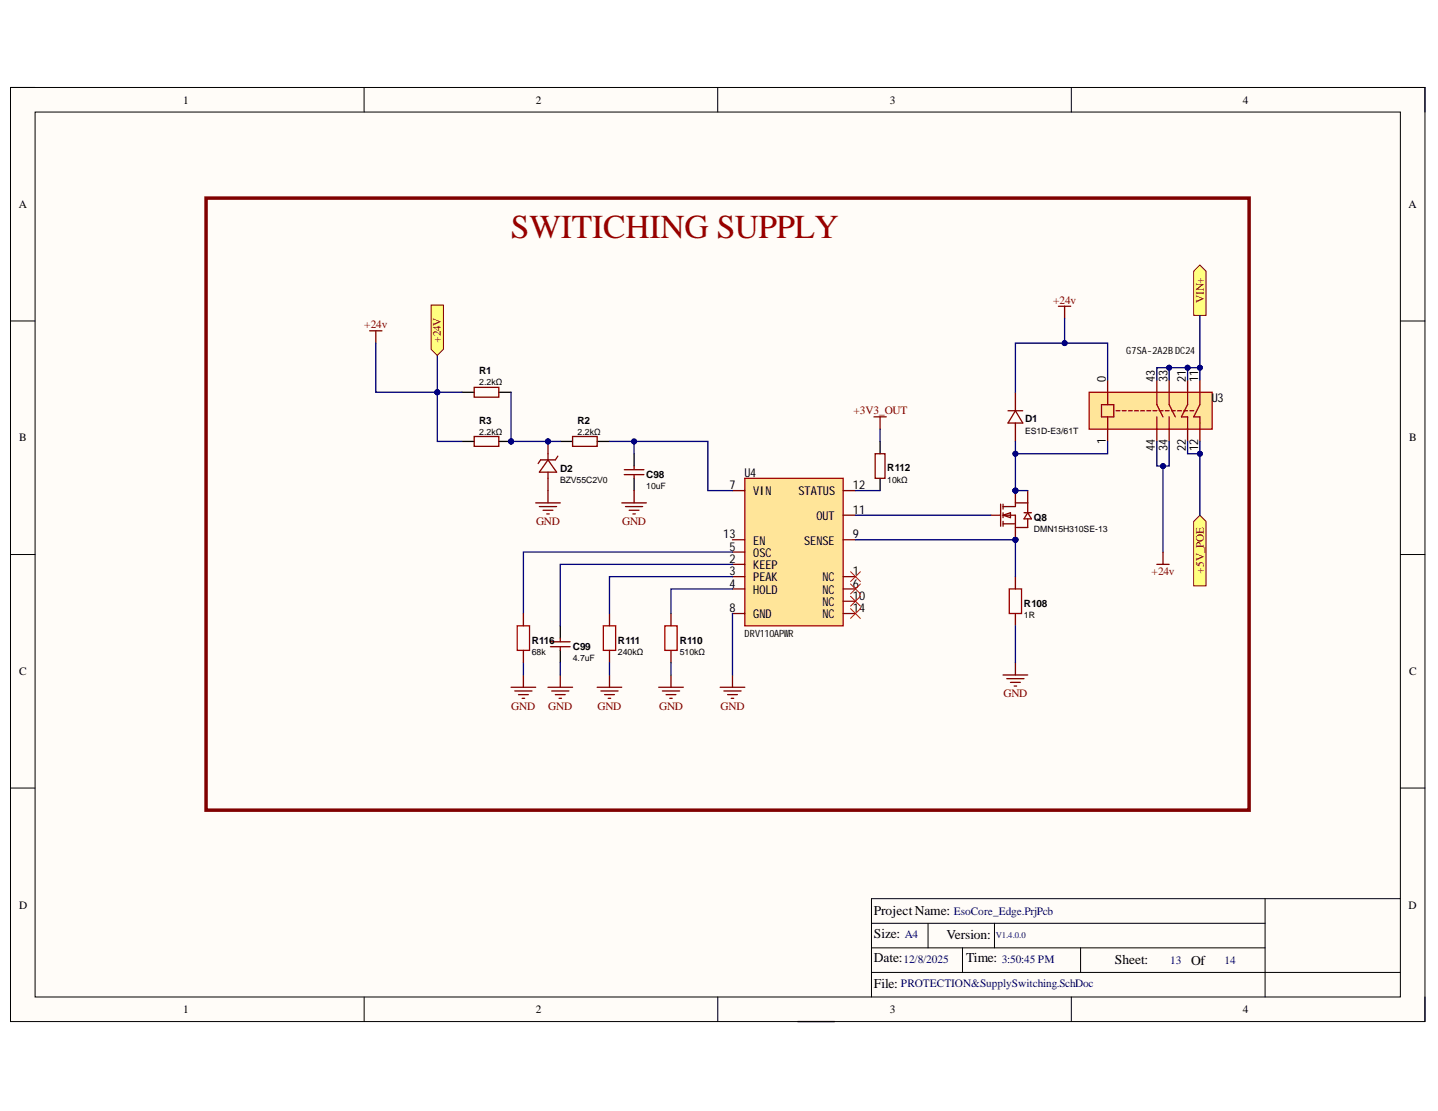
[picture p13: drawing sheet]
<svg xmlns="http://www.w3.org/2000/svg" width="279mm" height="216mm" viewBox="0 0 279 216" stroke-linecap="round" stroke-linejoin="round" font-family="sans-serif">
<defs><g id="words">
<text font-size="6.5" fill="#980000" x="99.3" y="46.2">SWITICHING SUPPLY</text>
<g font-size="2.6">
<text x="169.8" y="177.7">ProjectName:</text>
<text x="169.8" y="182.2">Size:</text>
<text x="183.9" y="182.5">Version:</text>
<text x="169.8" y="187">Date:</text>
<text x="187.7" y="187">Time:</text>
<text x="216.6" y="187.3">Sheet:</text>
<text x="231.4" y="187.5">Of</text>
<text x="169.8" y="192">File:</text>
</g>
<g font-size="2.4">
<text x="214.8" y="74.3" transform="rotate(-90 214.8 74.3)">0</text>
<text x="224.4" y="74.3" transform="rotate(-90 224.4 74.3)">43</text>
<text x="226.9" y="74.3" transform="rotate(-90 226.9 74.3)">33</text>
<text x="230.4" y="74.3" transform="rotate(-90 230.4 74.3)">21</text>
<text x="232.8" y="74.3" transform="rotate(-90 232.8 74.3)">11</text>
<text x="235.5" y="78.1">U3</text>
<text x="214.8" y="86.3" transform="rotate(-90 214.8 86.3)">1</text>
<text x="224.4" y="87.6" transform="rotate(-90 224.4 87.6)">44</text>
<text x="226.9" y="87.6" transform="rotate(-90 226.9 87.6)">34</text>
<text x="230.4" y="87.6" transform="rotate(-90 230.4 87.6)">22</text>
<text x="232.8" y="87.6" transform="rotate(-90 232.8 87.6)">12</text>
<text x="141.7" y="95">7</text>
<text x="144.7" y="92.6">U4</text>
<text x="165.7" y="95">12</text>
<text x="146.4" y="96.3">VIN</text>
<text x="155.2" y="96.3">STATUS</text>
<text x="158.6" y="101">OUT</text>
<text x="165.7" y="99.8">11</text>
<text x="140.5" y="104.5">13</text>
<text x="141.7" y="107">5</text>
<text x="146.4" y="105.8">EN</text>
<text x="156.3" y="105.8">SENSE</text>
<text x="165.7" y="104.5">9</text>
<text x="141.7" y="109.4">2</text>
<text x="141.7" y="111.7">3</text>
<text x="146.4" y="110.5">KEEP</text>
<text x="146.4" y="112.9">PEAK</text>
<text x="146.4" y="108.2">OSC</text>
<text x="159.8" y="112.9">NC</text>
<text x="165.7" y="111.7">1</text>
<text x="141.7" y="114.2">4</text>
<text x="141.7" y="118.9">8</text>
<text x="146.4" y="115.4">HOLD</text>
<text x="159.8" y="115.4">NC</text>
<text x="159.8" y="117.7">NC</text>
<text x="165.7" y="114.2">6</text>
<text x="165.7" y="116.5">10</text>
<text x="165.7" y="118.9">14</text>
<text x="146.4" y="120.1">GND</text>
<text x="159.8" y="120.1">NC</text>
</g>
<g font-size="2.2">
<text x="35.6" y="20.1">1</text>
<text x="104.1" y="20.1">2</text>
<text x="172.9" y="20.1">3</text>
<text x="241.5" y="20.1">4</text>
<text x="3.6" y="40.4">A</text>
<text x="273.7" y="40.4">A</text>
<text x="3.7" y="85.8">B</text>
<text x="273.8" y="85.8">B</text>
<text x="3.7" y="131.3">C</text>
<text x="273.8" y="131.3">C</text>
<text x="3.7" y="176.6">D</text>
<text x="273.7" y="176.6">D</text>
<text x="35.6" y="196.9">1</text>
<text x="104.1" y="196.9">2</text>
<text x="172.9" y="196.9">3</text>
<text x="241.5" y="196.9">4</text>
</g>
<g font-size="2.2" fill="#800000">
<text x="204.6" y="59.1">+24v</text>
<text x="233.9" y="58.9" transform="rotate(-90 233.9 58.9)">VIN+</text>
<text x="70.8" y="63.8">+24v</text>
<text x="85.7" y="66.6" transform="rotate(-90 85.7 66.6)">+24V</text>
<text x="165.8" y="80.5">+3V3_OUT</text>
<text x="104.2" y="102.1">GND</text>
<text x="120.9" y="102.1">GND</text>
<text x="223.7" y="111.6">+24v</text>
<text x="233.9" y="111.5" transform="rotate(-90 233.9 111.5)">+5V_POE</text>
<text x="99.3" y="137.9">GND</text>
<text x="106.5" y="137.9">GND</text>
<text x="116.1" y="137.9">GND</text>
<text x="128.1" y="137.9">GND</text>
<text x="140" y="137.9">GND</text>
<text x="195" y="135.5">GND</text>
</g>
<g font-size="2.2" fill="#000080">
<text x="185.3" y="177.8">EsoCore_Edge.PrjPcb</text>
<text x="175.8" y="182.3">A4</text>
<text x="175" y="191.8">PROTECTION&amp;SupplySwitching.SchDoc</text>
<text x="175.5" y="187.1">12/8/2025</text>
<text x="194.6" y="187.1">3:50:45 PM</text>
<text x="227.4" y="187.4">13</text>
<text x="237.9" y="187.4">14</text>
</g>
<g font-size="1.9">
<text x="218.8" y="68.8">G7SA-2A2BDC24</text>
<text x="93.1" y="72.8">R1</text>
<text x="93.1" y="82.3">R3</text>
<text x="112.2" y="82.3">R2</text>
<text x="199.2" y="82.1">D1</text>
<text x="108.8" y="91.7">D2</text>
<text x="125.6" y="92.9">C98</text>
<text x="172.4" y="91.6">R112</text>
<text x="200.9" y="101.2">Q8</text>
<text x="199" y="117.9">R108</text>
<text x="103.3" y="125.1">R116</text>
<text x="120.1" y="125.1">R111</text>
<text x="132.1" y="125.1">R110</text>
<text x="144.7" y="123.7">DRV110APWR</text>
<text x="111.3" y="126.4">C99</text>
</g>
<g font-size="1.7">
<text x="93.1" y="74.9">2.2kΩ</text>
<text x="93.1" y="84.5">2.2kΩ</text>
<text x="112.2" y="84.5">2.2kΩ</text>
<text x="199.2" y="84.4">ES1D-E3/61T</text>
<text x="108.8" y="93.8">BZV55C2V0</text>
<text x="125.6" y="95">10uF</text>
<text x="172.4" y="93.8">10kΩ</text>
<text x="200.9" y="103.5">DMN15H310SE-13</text>
<text x="199" y="120.1">1R</text>
<text x="103.3" y="127.3">68k</text>
<text x="111.3" y="128.5">4.7uF</text>
<text x="120.1" y="127.3">240kΩ</text>
<text x="132.1" y="127.3">510kΩ</text>
</g>
<text font-size="1.7" fill="#000080" x="193.5" y="182.2">V1.4.0.0</text>
</g></defs>
<path d="M2 17h274.9v181.5h-274.9z" fill-rule="evenodd" fill="#fffcf8"/>
<path d="M2 17h274.9v181.5h-274.9z" fill="none" stroke="#000" stroke-width=".19"/>
<path d="M6.8 21.8h265.3v171.9h-265.3z" fill-rule="evenodd" fill="#fffcf8"/>
<g fill="none" stroke="#000" stroke-width=".19">
<path d="M2 17h4.8M70.7 17v4.8M139.5 17v4.8M208.2 17v4.8M272.1 17h4.8v4.8M6.8 21.8h265.3v171.9h-265.3zM2 62.4h4.8M272.1 62.4h4.8M2 107.8h4.8M272.1 107.8h4.8M2 153.1h4.8M272.1 153.1h4.8"/>
<path d="M169.3 179.4h76.5M180.3 179.4v4.8M193.2 179.4v4.8M245.8 174.6v19.1M272.1 174.6h-102.8v19.1M70.7 193.7v4.8M139.5 193.7v4.8M169.3 184.2h76.5M169.3 189h102.8M187 184.2v4.8M208.2 193.7v4.8M210 184.2v4.8"/>
<path d="M276.9 193.7v4.8"/>
</g>
<path d="M155 198.5h7.2" fill="none" stroke="#000" stroke-width=".25"/>
<path d="M144.7 93h19.1v28.6h-19.1z" fill-rule="evenodd" fill="#ffe599"/>
<path d="M144.7 93h19.1v28.6h-19.1z" fill="none" stroke="#a00000" stroke-width=".25"/>
<g fill="none" stroke="#800" stroke-width=".25">
<path d="M195.9 79.8h2.8M197.3 76.2v3.6M197.3 79.8l1.4 2.4h-2.8zM142.3 95.3h2.4M163.8 95.3h2.4M197.3 82.2v3.6M142.3 112.1h2.4M142.3 109.7h2.4M142.3 114.4h2.4M142.3 107.3h2.4M142.3 119.2h2.4M142.3 104.9h2.4"/>
<path d="M163.8 112.1h2.4M163.8 114.4h2.4M163.8 119.2h2.4M163.8 104.9h2.4M163.8 116.8h2.4M163.8 100.1h2.4"/>
</g>
<path d="M165.3 111.1l1.9 1.9M165.3 113.5l1.9 1.9M165.3 115.9l1.9 1.9M165.3 118.3l1.9 1.9M167.2 111.1l-1.9 1.9M167.2 113.5l-1.9 1.9M167.2 115.9l-1.9 1.9M167.2 118.3l-1.9 1.9" fill="none" stroke="#f00" stroke-width=".19"/>
<circle cx="197.3" cy="95.3" r=".48" fill="#000080"/>
<circle cx="197.3" cy="95.3" r=".48" fill="none" stroke="#000080" stroke-width=".19"/>
<circle cx="197.3" cy="104.9" r=".48" fill="#000080"/>
<circle cx="197.3" cy="104.9" r=".48" fill="none" stroke="#000080" stroke-width=".19"/>
<path d="M194.4 98v4.3M194.9 98v.9M194.9 99.6v1M197.3 95.3v3.1h-2.4M197.3 97.7h2.4v1.9M199 99.6h1.4M199.7 99.6l.7 1.2h-1.4zM194.9 100.1l1.4-.5v1zM194.9 100.1h2.4v2.4h2.4v-1.7M194.9 101.8h2.4M194.9 101.3v1" fill="none" stroke="#800" stroke-width=".25"/>
<circle cx="197.3" cy="95.3" r=".48" fill="#000080"/>
<circle cx="197.3" cy="95.3" r=".48" fill="none" stroke="#000080" stroke-width=".19"/>
<path d="M192.5 100.1h1.9M197.3 102.5v2.4" fill="none" stroke="#800" stroke-width=".25"/>
<circle cx="197.3" cy="104.9" r=".48" fill="#000080"/>
<circle cx="197.3" cy="104.9" r=".48" fill="none" stroke="#000080" stroke-width=".19"/>
<path d="M92.1 75.3h4.8v1.9h-4.8zM199.7 95.3v2.4M118.4 119.2v2.4M130.4 119.2v2.4M197.3 112.1v2.3M197.3 119.2v2.4M118.4 126.4v2.4M130.4 126.4v2.4" fill="none" stroke="#800" stroke-width=".25"/>
<path d="M196.1 114.4h2.4v4.8h-2.4zM117.2 121.6h2.4v4.8h-2.4zM129.2 121.6h2.4v4.8h-2.4z" fill="none" stroke="#a00000" stroke-width=".25"/>
<path d="M89.7 76.2h2.4M96.9 76.2h2.4" fill="none" stroke="#000" stroke-width=".25"/>
<circle cx="99.3" cy="85.8" r=".48" fill="#000080"/>
<circle cx="99.3" cy="85.8" r=".48" fill="none" stroke="#000080" stroke-width=".19"/>
<path d="M96.9 85.8h2.4" fill="none" stroke="#000" stroke-width=".25"/>
<circle cx="99.3" cy="85.8" r=".48" fill="#000080"/>
<circle cx="99.3" cy="85.8" r=".48" fill="none" stroke="#000080" stroke-width=".19"/>
<path d="M89.7 85.8h2.4M108.9 85.8h2.4M116 85.8h2.4M123.2 88.2v2.4M123.2 93v2.3" fill="none" stroke="#000" stroke-width=".25"/>
<path d="M92.1 84.8h4.8v1.9h-4.8zM111.3 84.8h4.7v1.9h-4.7zM121.3 92.2h3.8M121.3 91.3h3.8M123.2 90.6v.7M123.2 92.2v.8" fill="none" stroke="#800" stroke-width=".25"/>
<circle cx="106.5" cy="85.8" r=".48" fill="#000080"/>
<circle cx="106.5" cy="85.8" r=".48" fill="none" stroke="#000080" stroke-width=".19"/>
<path d="M106.5 85.8v3.6M106.5 91.8v1.2M106.5 89.4l1.6 2.4h-3.3zM108.4 88.7l-.5 .7h-2.9l-.4 .7" fill="none" stroke="#800" stroke-width=".25"/>
<circle cx="106.5" cy="85.8" r=".48" fill="#000080"/>
<circle cx="106.5" cy="85.8" r=".48" fill="none" stroke="#000080" stroke-width=".19"/>
<path d="M106.5 93v2.3M106.9 125.7h3.9M106.9 124.7h3.9M108.9 124v.7M108.9 125.7v.7" fill="none" stroke="#800" stroke-width=".25"/>
<path d="M108.9 121.6v2.4M108.9 126.4v2.4" fill="none" stroke="#000" stroke-width=".25"/>
<g fill="none" stroke="#800000" stroke-width=".25">
<path d="M104.1 97.7h4.8M104.8 98.4h3.3M105.5 99.2h1.9M106.2 99.9h.5M106.5 95.3v2.4M120.8 97.7h4.8M121.5 98.4h3.4M122.2 99.2h2M123 99.9h.4M123.2 95.3v2.4M99.3 133.6h4.8M100 134.3h3.4"/>
<path d="M100.7 135h1.9M101.5 135.7h.4M101.7 131.2v2.4M106.5 133.6h4.8M107.2 134.3h3.3M107.9 135h1.9M108.6 135.7h.5M108.9 131.2v2.4M116 133.6h4.8M116.8 134.3h3.3M117.5 135h1.9M118.2 135.7h.5"/>
<path d="M118.4 131.2v2.4M128 133.6h4.8M128.7 134.3h3.3M129.4 135h1.9M130.1 135.7h.5M130.4 131.2v2.4M139.9 133.6h4.8M140.6 134.3h3.4M141.4 135h1.9M142.1 135.7h.5M142.3 131.2v2.4"/>
</g>
<path d="M211.6 76.2h23.9v7.2h-23.9z" fill-rule="evenodd" fill="#ffe599"/>
<g fill="none" stroke="#a00000" stroke-width=".25">
<path d="M211.6 76.2h23.9v7.2h-23.9zM214 78.6h2.4v2.4h-2.4zM215.2 76.2v2.4M216.9 79.8h.7M218.1 79.8h.7M219.2 79.8h.8M220.4 79.8h.8M221.6 79.8h.8M222.8 79.8h.8M224 79.8h.8M224.8 76.2v2.4l1.2 2.4M225.2 79.8h.8"/>
<path d="M226.4 79.8h.8M227.2 76.2v2.4l1.2 2.4M227.6 79.8h.8M228.8 79.8h.8M230 79.8h.7M230.7 76.2v2.4l-1.1 2.4h1.1v2.4M231.2 79.8h.7M233.1 76.2v2.4l-1.2 2.4h1.2v2.4M215.2 81v2.4M224.8 81v2.4M227.2 81v2.4"/>
</g>
<path d="M215.2 73.8v2.4M224.8 73.8v2.4M227.2 73.8v2.4M230.7 73.8v2.4M233.1 73.8v2.4M170 88.2h2v4.8h-2zM215.2 83.4v2.4M224.8 83.4v2.4M227.2 83.4v2.4M230.7 83.4v2.4M233.1 83.4v2.4" fill="none" stroke="#800" stroke-width=".25"/>
<path d="M169.8 81h2.4M171 81v2.4M194.9 131.2h4.8M195.6 131.9h3.4M196.3 132.6h1.9M197.1 133.3h.4M197.3 128.8v2.4" fill="none" stroke="#800000" stroke-width=".25"/>
<path d="M40 38.5h202.7v118.9h-202.7z" fill="none" stroke="#800000" stroke-width=".68"/>
<path d="M171 85.8v2.4M171 93v2.3" fill="none" stroke="#000" stroke-width=".25"/>
<path d="M231.9 52.7l1.2-1.2 1.2 1.2v8.6h-2.4z" fill-rule="evenodd" fill="#ffff80"/>
<path d="M231.9 52.7l1.2-1.2 1.2 1.2v8.6h-2.4z" fill="none" stroke="#800000" stroke-width=".19"/>
<path d="M85 69.1v16.7h4.7" fill="none" stroke="#000080" stroke-width=".25"/>
<circle cx="85" cy="76.2" r=".48" fill="#000080"/>
<circle cx="85" cy="76.2" r=".48" fill="none" stroke="#000080" stroke-width=".19"/>
<path d="M99.3 76.2v9.6" fill="none" stroke="#000080" stroke-width=".25"/>
<circle cx="99.3" cy="85.8" r=".48" fill="#000080"/>
<circle cx="99.3" cy="85.8" r=".48" fill="none" stroke="#000080" stroke-width=".19"/>
<path d="M99.3 85.8h9.6" fill="none" stroke="#000080" stroke-width=".25"/>
<circle cx="106.5" cy="85.8" r=".48" fill="#000080"/>
<circle cx="106.5" cy="85.8" r=".48" fill="none" stroke="#000080" stroke-width=".19"/>
<circle cx="99.3" cy="85.8" r=".48" fill="#000080"/>
<circle cx="99.3" cy="85.8" r=".48" fill="none" stroke="#000080" stroke-width=".19"/>
<path d="M118.4 85.8h4.8v2.4" fill="none" stroke="#000080" stroke-width=".25"/>
<circle cx="123.2" cy="85.8" r=".48" fill="#000080"/>
<circle cx="123.2" cy="85.8" r=".48" fill="none" stroke="#000080" stroke-width=".19"/>
<path d="M123.2 85.8h14.3v9.5h4.8" fill="none" stroke="#000080" stroke-width=".25"/>
<circle cx="123.2" cy="85.8" r=".48" fill="#000080"/>
<circle cx="123.2" cy="85.8" r=".48" fill="none" stroke="#000080" stroke-width=".19"/>
<path d="M197.3 85.8v9.5M142.3 109.7h-33.4v11.9M142.3 119.2v12M108.9 128.8v2.4M118.4 128.8v2.4M130.4 128.8v2.4" fill="none" stroke="#000080" stroke-width=".25"/>
<circle cx="197.3" cy="95.3" r=".48" fill="#000080"/>
<circle cx="197.3" cy="95.3" r=".48" fill="none" stroke="#000080" stroke-width=".19"/>
<circle cx="197.3" cy="88.2" r=".48" fill="#000080"/>
<circle cx="197.3" cy="88.2" r=".48" fill="none" stroke="#000080" stroke-width=".19"/>
<path d="M197.3 95.3h2.4" fill="none" stroke="#000080" stroke-width=".25"/>
<circle cx="197.3" cy="95.3" r=".48" fill="#000080"/>
<circle cx="197.3" cy="95.3" r=".48" fill="none" stroke="#000080" stroke-width=".19"/>
<path d="M197.3 104.9v7.2" fill="none" stroke="#000080" stroke-width=".25"/>
<circle cx="197.3" cy="104.9" r=".48" fill="#000080"/>
<circle cx="197.3" cy="104.9" r=".48" fill="none" stroke="#000080" stroke-width=".19"/>
<path d="M166.2 100.1h26.3M166.2 104.9h31.1" fill="none" stroke="#000080" stroke-width=".25"/>
<circle cx="197.3" cy="104.9" r=".48" fill="#000080"/>
<circle cx="197.3" cy="104.9" r=".48" fill="none" stroke="#000080" stroke-width=".19"/>
<path d="M215.2 85.8v2.4h-17.9" fill="none" stroke="#000080" stroke-width=".25"/>
<circle cx="197.3" cy="88.2" r=".48" fill="#000080"/>
<circle cx="197.3" cy="88.2" r=".48" fill="none" stroke="#000080" stroke-width=".19"/>
<path d="M215.2 73.8v-7.1h-17.9v9.5" fill="none" stroke="#000080" stroke-width=".25"/>
<circle cx="206.8" cy="66.7" r=".48" fill="#000080"/>
<circle cx="206.8" cy="66.7" r=".48" fill="none" stroke="#000080" stroke-width=".19"/>
<path d="M233.1 71.5h-2.4v2.3M197.3 121.6v7.2" fill="none" stroke="#000080" stroke-width=".25"/>
<circle cx="230.7" cy="71.5" r=".48" fill="#000080"/>
<circle cx="230.7" cy="71.5" r=".48" fill="none" stroke="#000080" stroke-width=".19"/>
<circle cx="233.1" cy="71.5" r=".48" fill="#000080"/>
<circle cx="233.1" cy="71.5" r=".48" fill="none" stroke="#000080" stroke-width=".19"/>
<path d="M227.2 71.5h3.5" fill="none" stroke="#000080" stroke-width=".25"/>
<circle cx="227.2" cy="71.5" r=".48" fill="#000080"/>
<circle cx="227.2" cy="71.5" r=".48" fill="none" stroke="#000080" stroke-width=".19"/>
<circle cx="230.7" cy="71.5" r=".48" fill="#000080"/>
<circle cx="230.7" cy="71.5" r=".48" fill="none" stroke="#000080" stroke-width=".19"/>
<path d="M224.8 73.8v-2.3h2.4v2.3" fill="none" stroke="#000080" stroke-width=".25"/>
<circle cx="227.2" cy="71.5" r=".48" fill="#000080"/>
<circle cx="227.2" cy="71.5" r=".48" fill="none" stroke="#000080" stroke-width=".19"/>
<path d="M166.2 95.3h4.8M171 83.4v2.4M230.7 85.8v2.4h2.4" fill="none" stroke="#000080" stroke-width=".25"/>
<circle cx="233.1" cy="88.2" r=".48" fill="#000080"/>
<circle cx="233.1" cy="88.2" r=".48" fill="none" stroke="#000080" stroke-width=".19"/>
<path d="M233.1 61.3v12.5" fill="none" stroke="#000080" stroke-width=".25"/>
<circle cx="233.1" cy="71.5" r=".48" fill="#000080"/>
<circle cx="233.1" cy="71.5" r=".48" fill="none" stroke="#000080" stroke-width=".19"/>
<path d="M85 76.2h4.7" fill="none" stroke="#000080" stroke-width=".25"/>
<circle cx="85" cy="76.2" r=".48" fill="#000080"/>
<circle cx="85" cy="76.2" r=".48" fill="none" stroke="#000080" stroke-width=".19"/>
<path d="M142.3 114.4h-11.9v4.8M142.3 112.1h-23.9v7.1M142.3 107.3h-40.6v11.9M101.7 128.8v2.4" fill="none" stroke="#000080" stroke-width=".25"/>
<path d="M100.5 121.6h2.4v4.8h-2.4z" fill="none" stroke="#a00000" stroke-width=".25"/>
<path d="M101.7 119.2v2.4M101.7 126.4v2.4" fill="none" stroke="#800" stroke-width=".25"/>
<path d="M83.8 59.3h2.4v8.6l-1.2 1.2-1.2-1.2z" fill-rule="evenodd" fill="#ffff80"/>
<path d="M83.8 59.3h2.4v8.6l-1.2 1.2-1.2-1.2z" fill="none" stroke="#800000" stroke-width=".19"/>
<path d="M224.8 85.8v4.8h2.4v-4.8" fill="none" stroke="#000080" stroke-width=".25"/>
<circle cx="226" cy="90.6" r=".48" fill="#000080"/>
<circle cx="226" cy="90.6" r=".48" fill="none" stroke="#000080" stroke-width=".19"/>
<path d="M231.9 101.3l1.2-1.2 1.2 1.2v12.6h-2.4z" fill-rule="evenodd" fill="#ffff80"/>
<path d="M231.9 101.3l1.2-1.2 1.2 1.2v12.6h-2.4z" fill="none" stroke="#800000" stroke-width=".19"/>
<path d="M233.1 85.8v14.3" fill="none" stroke="#000080" stroke-width=".25"/>
<circle cx="233.1" cy="88.2" r=".48" fill="#000080"/>
<circle cx="233.1" cy="88.2" r=".48" fill="none" stroke="#000080" stroke-width=".19"/>
<path d="M226 90.6v16.7" fill="none" stroke="#000080" stroke-width=".25"/>
<circle cx="226" cy="90.6" r=".48" fill="#000080"/>
<circle cx="226" cy="90.6" r=".48" fill="none" stroke="#000080" stroke-width=".19"/>
<path d="M71.8 64.3h2.4M73 64.3v2.4" fill="none" stroke="#800000" stroke-width=".25"/>
<path d="M73 66.7v9.5h12" fill="none" stroke="#000080" stroke-width=".25"/>
<circle cx="85" cy="76.2" r=".48" fill="#000080"/>
<circle cx="85" cy="76.2" r=".48" fill="none" stroke="#000080" stroke-width=".19"/>
<path d="M205.7 59.5h2.3M206.8 59.5v2.4" fill="none" stroke="#800000" stroke-width=".25"/>
<path d="M206.8 61.9v4.8" fill="none" stroke="#000080" stroke-width=".25"/>
<circle cx="206.8" cy="66.7" r=".48" fill="#000080"/>
<circle cx="206.8" cy="66.7" r=".48" fill="none" stroke="#000080" stroke-width=".19"/>
<path d="M224.8 109.7h2.4M226 107.3v2.4" fill="none" stroke="#800000" stroke-width=".25"/>
<use href="#words"/>
</svg>
